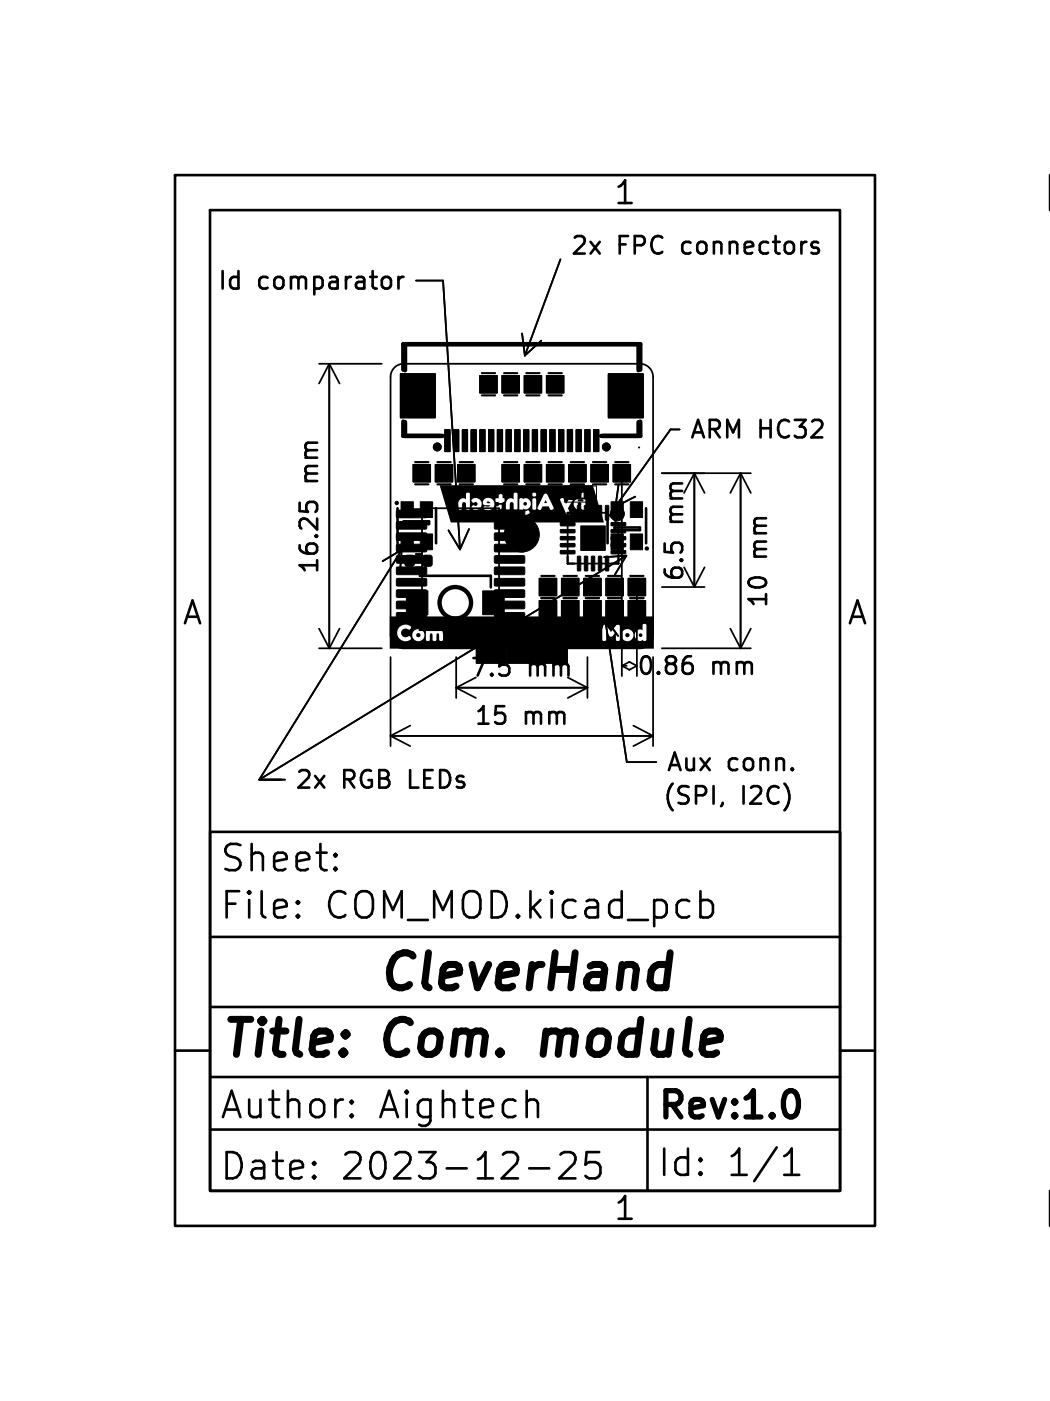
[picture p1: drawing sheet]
<svg xmlns="http://www.w3.org/2000/svg" width="60mm" height="80mm" viewBox="0 0 60 80" stroke-linecap="round" stroke-linejoin="round" font-family="sans-serif">
<defs><g id="words">
<g font-size="2.8">
<text x="21.5" y="57.1">CleverHand</text>
<text x="12.5" y="60.9">Title:</text>
<text x="22.2" y="60.9">Com.</text>
<text x="31.9" y="60.9">module</text>
</g>
<g font-size="2.1">
<text x="12.5" y="52.7">File:</text>
<text x="12.5" y="50">Sheet:</text>
<text x="18.6" y="52.7">COM_MOD.kicad_pcb</text>
<text x="12.5" y="64.1">Author:</text>
<text x="21.6" y="64.1">Aightech</text>
<text x="37.5" y="64.3">Rev:1.0</text>
<text x="12.5" y="67.6">Date:</text>
<text x="19.5" y="67.6">2023-12-25</text>
<text x="37.5" y="67.4">Id:</text>
<text x="41.6" y="67.4">1/1</text>
</g>
<g font-size="1.8">
<text x="35" y="11.9">1</text>
<text x="10.3" y="35.9">A</text>
<text x="48.3" y="35.9">A</text>
<text x="35" y="69.9">1</text>
</g>
<g font-size="1.4">
<text x="12.4" y="16.8">Id</text>
<text x="14.7" y="16.8">comparator</text>
<text x="32.5" y="14.8">2x</text>
<text x="35.3" y="14.8">FPC</text>
<text x="39.2" y="14.8">connectors</text>
<text x="18.4" y="27.6" transform="rotate(-90 18.4 27.6)">mm</text>
<text x="39.2" y="29.9" transform="rotate(-90 39.2 29.9)">mm</text>
<text x="39.3" y="25.2">ARM HC32</text>
<text x="18.4" y="32.9" transform="rotate(-90 18.4 32.9)">16.25</text>
<text x="39.2" y="33.3" transform="rotate(-90 39.2 33.3)">6.5</text>
<text x="44" y="34.8" transform="rotate(-90 44 34.8)">10</text>
<text x="44" y="31.9" transform="rotate(-90 44 31.9)">mm</text>
<text x="26.8" y="38.9">7.5</text>
<text x="27" y="41.6">15</text>
<text x="29.9" y="41.6">mm</text>
<text x="30.2" y="38.9">mm</text>
<text x="36.3" y="38.7">0.86</text>
<text x="40.7" y="38.7">mm</text>
<text x="16.8" y="45.3">2x</text>
<text x="19.6" y="45.3">RGB</text>
<text x="23.6" y="45.3">LEDs</text>
<text x="37.8" y="46">(SPI,</text>
<text x="38" y="44.3">Aux</text>
<text x="41.6" y="44.3">conn.</text>
<text x="42.4" y="46">I2C)</text>
</g>
</g></defs>
<g fill="none" stroke="#000" stroke-width=".15">
<path d="M10 10h40v60h-40zM12 12h36v56h-36zM22.2 15.9l.1 .1v.3l-.1 .1M22.8 15.8v.7M23.1 15.8l-.2 .1-.1 .1M46.4 14.1l.3 .1 .1 .1-.2 .2-.2-.1M46.4 13.9h.3M60 10v2M17.1 28.7v.5M17.5 29.1v-.2l.2-.2 .4 .1v.3M22.7 29v2M23.1 29.8h1.4v.1h-1.4z"/>
<path d="M24 32.9h4v.6M24.9 29v2M28 35.3v.7h-4M34.7 29v2M35.1 30.1h1.5v.2h-1.5zM36.9 29v2M39.3 37.5h.2M39.4 37.9l.2 .2v.2l-.2 .2M12 47.5h36v20.5h-36zM12 57.5h36M12 53.5h36M17 52.3h.1l-.1 .1"/>
<path d="M17 52.3v.1M17 51.5v.1M17 51.5h.1l-.1 .1M19.2 49.6v.1M19.2 49.6h-.1l.1 .1M19.2 48.8v.1M19.2 48.8h-.1l.1 .1M40 51.5l.5-.1 .2 .3v.4l-.1 .2-.1 .1-.5-.1M41.3 45.8l-.1 .2M10 60h2M12 64.5h36M12 61.5h36"/>
<path d="M20.1 63.7h.1l-.1 .1M20.1 63.7h-.1l.1 .1M20.1 62.9v.1M20.1 63.7v.1M20.1 62.9h.1l-.1 .1M20.1 62.9h-.1l.1 .1M30.2 66.7h1.2M30.3 62.8h.2l.2 .2v.8M32 65.9l.2-.1h.4a.41 .41 0 0 1 .2 .6l-.8 .9h.9M34.2 65.8h-.7v.7l.2-.1h.5l.1 .3-.1 .5-.2 .1h-.3l-.2-.1M37 61.5v6.5M44.8 67.1h.9"/>
<path d="M44.8 66l.4-.4v1.5M48 60h2M60 68v2"/>
</g>
<path d="M45.5 62.6l.1 .3-.1 .6" fill="none" stroke="#000" stroke-width=".3"/>
<path d="M31.2 58.9l-.2 1.3M38.3 54.4l-.3 2" fill="none" stroke="#000" stroke-width=".4"/>
<g fill="none" stroke="#000" stroke-width=".1">
<path d="M23.8 16h1.5l1 15.4M29.8 19l.2 1.3M30.9 19.5l-.9 .8M32 14.8l-2 5.5M18.2 20.8h3.6M18.2 37h3.6M18.2 35.9l.6 1.1M18.8 20.8v16.2M18.8 20.8l.6 1.1M18.8 20.8l-.6 1.1M19.4 35.9l-.6 1.1M22.3 37.5v5.1"/>
<path d="M22.5 21l.6-.2h13.5a.75 .75 0 0 1 .7 .7v14.8a.75 .75 0 0 1-.7 .7h-13.5a.75 .75 0 0 1-.8-.7v-14.8zM23 31.4l-8.2 13.1M23 31.4l-.1 1.3M23 31.4l-1.1 .6M23.9 35.5v.3h.3M24.6 29h3.9v6.5h-4.4v-6zM24.7 28.8h-.3l-.3 .3h-.6M25.6 30.3l.7 1.1M26.1 37.5v2.4M26.1 39.3h7.5M26.1 39.3l1.1 .6M26.8 30.2l-.5 1.2"/>
<path d="M27.2 38.7l-1.1 .6M28.4 28.8h.3v.3M28.7 35.5v.3h-.3M32.4 29.3h2.3l.6 .6v2.3h-2.9zM32.4 38.7l1.2 .6M32.7 28h1v.5h-1zM33.6 37.5v2.4M33.6 39.3l-1.2 .6M34.6 35.3l1.2 8.2h1.7M34.6 35.3l.7 1M34.6 35.3l-.4 1.2M35.3 27.7l-.1 1.2"/>
<path d="M35.5 27.5v11.1M35.5 38h.3M35.5 38l.5 .3M35.8 31.7l-21 12.8M35.8 31.7l-.7 1.1M35.8 31.7l-1.3 .1M36 37.8l-.5 .2M36.3 28.4l-1.1 .5M36.4 34v4.6M37.3 37.5v5.1M37.8 37h5.1M37.8 27h5.1"/>
<path d="M37.8 33.5h2.5M38.8 24.5h-.5l-3.1 4.4M39.7 27v6.5l.6-1.1M39.7 27l.6 1.2M39.7 27l-.6 1.2M41.7 35.9l.6 1.1M42.3 27v10M42.3 27l.6 1.2M42.3 27l-.6 1.2M42.9 35.9l-.6 1.1M14.8 44.5h1.5M22.3 42h15"/>
<path d="M22.3 42l1.1 .6M23.4 41.4l-1.1 .6M36.2 41.4l1.1 .6M37.3 42l-1.1 .6"/>
</g>
<g fill="none" stroke="#000" stroke-width=".06">
<path d="M32.3 27.8h1.8v.9h-1.8z"/>
<circle cx="36.5" cy="25.6" r=".03"/>
</g>
<g fill="#000" stroke="#000" stroke-width=".06">
<path d="M22.9 21.3h2v2.5h-2zM22.9 28.7h.7v.9h-.7zM22.9 30.5h.7v.9h-.7zM23.2 31.7h.4v.6h-.4zM23.6 26.5h1v1h-1zM24 28.7h.7v.9h-.7zM24 30.5h.7v.9h-.7zM24.2 31.7h.5v.6h-.5zM22.7 29.2l1.6-.1 .1 .4-1.7 .1zM22.7 29.8h1.6l.1 .4h-1.7zM22.7 30.5l1.6-.1 .1 .4-1.7 .1zM22.7 31.1h1.6l.1 .4h-1.7z"/>
<path d="M22.7 31.8l1.6-.1 .1 .4-1.7 .1zM22.7 32.4h1.6l.1 .4h-1.7zM22.7 33.1l1.6-.1 .1 .4-1.7 .1zM22.7 33.7h1.6l.1 .4h-1.7zM22.7 34.4l1.6-.1 .1 .4-1.7 .1zM22.7 35h1.6l.1 .4h-1.7zM23.2 33.7h1.2v1.4h-1.2zM24.9 26.5h1v1h-1zM22.9 21.4h2v2.5h-2zM25.4 24.5h.3v1.3h-.3zM25.9 24.5h.3v1.3h-.3zM26.4 24.5h.3v1.3h-.3z"/>
<path d="M26.9 24.5h.3v1.3h-.3zM26.1 26.5h1v1h-1zM27.2 36.2h1.7v1.7h-1.7zM27.4 21.4h1v1h-1zM27.4 24.5h.3v1.3h-.3zM27.9 24.5h.3v1.3h-.3zM28.4 24.5h.3v1.3h-.3zM28.7 26.5h1v1h-1zM28.7 21.4h1v1h-1zM27.6 33.7h1.2v1.4h-1.2zM28.9 24.5h.3v1.3h-.3zM29 36.2h1.7v1.7h-1.7z"/>
<path d="M29.4 24.5h.3v1.3h-.3zM28.3 35h1.6l.1 .4h-1.7zM28.3 34.4l1.6-.1 .1 .4-1.7 .1zM28.3 33.7h1.6l.1 .4h-1.7zM28.3 33.1l1.6-.1 .1 .4-1.7 .1zM28.3 32.4h1.6l.1 .4h-1.7zM28.3 31.8l1.6-.1 .1 .4-1.7 .1zM28.3 31.1h1.6l.1 .4h-1.7zM28.3 30.5l1.6-.1 .1 .4-1.7 .1zM28.3 29.8h1.6l.1 .4h-1.7zM28.3 29.2l1.6-.1 .1 .4-1.7 .1zM29.9 24.5h.3v1.3h-.3z"/>
<path d="M29.9 21.4h1v1h-1zM29.9 26.5h1v1h-1zM30.4 24.5h.3v1.3h-.3zM30.7 36.2h1.7v1.7h-1.7zM30.8 33h1v1h-1zM30.8 34.3h1v1h-1zM30.9 24.5h.3v1.3h-.3zM31.2 26.5h1v1h-1zM31.2 21.4h1v1h-1zM31.4 24.5h.3v1.3h-.3zM31.9 24.5h.3v1.3h-.3zM32.1 34.3h1v1h-1z"/>
<path d="M32.4 24.5h.3v1.3h-.3zM32.5 26.5h1v1h-1zM32 29.8h.8l.1 .2h-.8zM32 30.2h.8l.1 .2h-.8zM32 30.6h.8l.1 .2h-.8zM32 31h.8l.1 .2h-.8zM32 31.4h.8l.1 .2h-.8zM32.9 24.5h.3v1.3h-.3zM32.5 27.9h.4v.6h-.4zM32.1 33h1v1h-1zM33 28.9h.2l-.1 .8h-.1zM33 31.8h.2l-.1 .8h-.1z"/>
<path d="M33.2 30h1.4v1.4h-1.4zM33.3 34.3h1v1h-1zM33.4 24.5h.3v1.3h-.3zM33.4 28.9h.2l-.1 .8h-.1zM33.4 31.8h.2l-.1 .8h-.1zM33.8 26.5h1v1h-1zM33.9 24.5h.3v1.3h-.3zM33.8 28.9h.2l-.1 .8h-.1zM33.8 31.8h.2l-.1 .8h-.1zM33.4 27.9h.5v.6h-.5zM34.2 28.9h.2l-.1 .8h-.1zM34.2 31.8h.2l-.1 .8h-.1z"/>
<path d="M33.3 33h1v1h-1zM34.6 34.3h1v1h-1zM34.6 28.9h.2l-.1 .8h-.1zM34.6 31.8h.2l-.1 .8h-.1zM34.8 21.4h2v2.5h-2zM35 26.5h1v1h-1zM34.9 30.5h.7v.9h-.7zM34.9 28.7h.7v.9h-.7zM34.6 33h1v1h-1zM34.9 31.4h.8l.1 .2h-.8zM34.9 31h.8l.1 .2h-.8zM34.9 30.6h.8l.1 .2h-.8z"/>
<path d="M34.9 30.2h.8l.1 .2h-.8zM34.9 29.8h.8l.1 .2h-.8zM35.9 34.3h1v1h-1zM36 30.5h.7v.9h-.7zM36 28.7h.7v.9h-.7zM34.8 21.3h2v2.5h-2zM35.9 33h1v1h-1z"/>
<circle cx="24.1" cy="27" r=".32"/>
<circle cx="25.4" cy="27" r=".32"/>
<circle cx="26.6" cy="27" r=".33"/>
<circle cx="27.9" cy="21.9" r=".33"/>
<circle cx="28.1" cy="37" r=".5"/>
<circle cx="29.2" cy="21.9" r=".33"/>
<circle cx="29.2" cy="27" r=".33"/>
<circle cx="29.8" cy="37" r=".5"/>
<circle cx="29.8" cy="30.5" r="1"/>
<circle cx="30.4" cy="21.9" r=".33"/>
<circle cx="30.4" cy="27" r=".33"/>
<circle cx="31.3" cy="33.5" r=".33"/>
<circle cx="31.3" cy="34.8" r=".33"/>
<circle cx="31.6" cy="37" r=".5"/>
<circle cx="31.7" cy="21.9" r=".33"/>
<circle cx="31.7" cy="27" r=".33"/>
<circle cx="32.6" cy="34.8" r=".33"/>
<circle cx="32.6" cy="33.5" r=".33"/>
<circle cx="33" cy="27" r=".33"/>
<circle cx="33.8" cy="34.8" r=".33"/>
<circle cx="33.8" cy="33.5" r=".33"/>
<circle cx="34.3" cy="27" r=".33"/>
<circle cx="35.1" cy="33.5" r=".33"/>
<circle cx="35.1" cy="34.8" r=".33"/>
<circle cx="35.3" cy="29.3" r=".4"/>
<circle cx="35.5" cy="27" r=".33"/>
<circle cx="36.4" cy="33.5" r=".33"/>
<circle cx="36.4" cy="34.8" r=".33"/>
</g>
<g fill="none" stroke="#000" stroke-width=".12">
<path d="M23.7 26.4h.8M23.7 27.7h.8M23.8 31.6h.3M23.8 32.4h.3M25 26.4h.8M25 27.7h.8M26.3 26.4h.7M26.3 27.7h.7M27.5 21.3h.8M27.5 22.6h.8M28.8 26.4h.8M28.8 27.7h.8"/>
<path d="M28.8 21.3h.8M28.8 22.6h.8M30.1 26.4h.7M30.1 27.7h.7M30.1 21.3h.7M30.1 22.6h.7M30.9 34.2h.8M30.9 35.4h.8M30.9 32.9h.8M31.3 26.4h.8M31.3 27.7h.8M31.3 21.3h.8"/>
<path d="M31.3 22.6h.8M32.2 34.2h.8M32.2 35.4h.8M32.2 32.9h.8M32.4 31.8v.4h.4M32.6 26.4h.8M32.6 27.7h.8M32.8 29.3h-.4v.4M33.1 27.9h.2M33.1 28.6h.2M33.5 34.2h.7M33.5 35.4h.7"/>
<path d="M33.5 32.9h.7M33.9 26.4h.7M33.9 27.7h.7M34.7 34.2h.8M34.7 35.4h.8M34.7 32.9h.8M35.1 26.4h.8M35.1 27.7h.8M35.3 31.8v.4h-.4M36 34.2h.8M36 35.4h.8M36 32.9h.8"/>
</g>
<g fill="none" stroke="#000" stroke-width=".25">
<path d="M23.1 19.7v1.4M36.5 19.7v1.4M22.7 28.7h.1M23 21.1v-1.4h13.6v1.4M23 24.1v.8h2.3M23.1 24.1v.8M36.5 24.1v.8M36.6 24.1v.8h-2.3M37 31.3h.1"/>
<circle cx="25" cy="25.5" r=".13"/>
<circle cx="26" cy="34.4" r=".9"/>
<circle cx="34.6" cy="25.5" r=".13"/>
</g>
<g fill="#000">
<path d="M27.8 28.7h.2h-.1zM29.9 28.7h.2v.1h-.2zM31.2 28.6l.1 .1h-.2zM25.1 27.7h8.8l.6 2.1h-8.7l-.4-1h.8v.2a.11 .11 0 0 0 .1 .1 .11 .11 0 0 0 .1-.1v-.2l.1-.1 .1 .1v.2a.11 .11 0 0 0 .1 .1 .11 .11 0 0 0 .1-.1v-.4l.2 .1h.3v.2l-.2-.1-.2 .2a.33 .33 0 0 0 .4 .1 .33 .33 0 0 0 .2-.4l.2 .2h.3l-.4 .1a.29 .29 0 0 0 .3 .2 .29 .29 0 0 0 .3-.2l.1-.2-.1-.2 .3 .1v.2l-.2 .1a.22 .22 0 0 0 .3 .1 .22 .22 0 0 0 .1-.3h.2v.2a.11 .11 0 0 0 .1 .1 .11 .11 0 0 0 .1-.1v-.2l.1-.1 .1 .1v.2a.11 .11 0 0 0 .2 .1 .11 .11 0 0 0 .1-.1v-.4h.1v.6a.34 .34 0 0 0 .6 .1l-.1-.2-.3 .1v-.2l.1 .1a.31 .31 0 0 0 .3-.2 .31 .31 0 0 0 0-.3h.1v.4a.11 .11 0 0 0 .1 .1 .11 .11 0 0 0 .1-.1l.2 .1 .2-.2h.3l.2 .2h.1v-.1l-.2-.5h.6l.4 .9 .2-.1-.1-.3 .1-.2h.2a.35 .35 0 0 0 .5 .3l.1-.1v-.8a.11 .11 0 0 0-.1-.1 .11 .11 0 0 0-.1 .1v.3h-.3l-.1 .3h-.2l.1-.3a.33 .33 0 0 0-.4 .3l-.1-.3h-.8l-.2-.3-.5 .8h-.1v-.5l-.3 .1-.2-.1h-.2l-.1-.1-.2 .2v-.4l.8 .1a.11 .11 0 0 0 .2 0 .11 .11 0 0 0 0-.1 .11 .11 0 0 0-.2 0h-.8l-.1-.1h-.1l-.1 .4a.27 .27 0 0 0-.3 0 .27 .27 0 0 0-.1 .3h-.2l.1-.2-.1-.4-.2 .1v.2l-.3 .1a.33 .33 0 0 0-.4-.2 .33 .33 0 0 0-.2 .3h-.1a.39 .39 0 0 0-.7-.1v-.5l-.2 .1v.3a.27 .27 0 0 0-.3 0 .27 .27 0 0 0-.1 .3h-.8zM22.3 35.2h15.1v1.8h-15.1v-.9h.4a.46 .46 0 0 0 .3 .5 .46 .46 0 0 0 .5-.1l-.1-.2-.2 .1-.2-.1h.6a.35 .35 0 0 0 .4 .3 .35 .35 0 0 0 .2-.5h.1v.4a.11 .11 0 0 0 .1 .1 .11 .11 0 0 0 .2-.1v-.3l.1 .3a.11 .11 0 0 0 .1 .1 .11 .11 0 0 0 .1-.1l.1-.3 .1 .3a.11 .11 0 0 0 .1 .1 .11 .11 0 0 0 .1-.1v-.2a.24 .24 0 0 0-.1-.3 .24 .24 0 0 0-.3 0l-.2-.1-.5 .2a.35 .35 0 0 0-.4-.2 .35 .35 0 0 0-.2 .4h-.6a.29 .29 0 0 1 0-.4 .29 .29 0 0 1 .4 0l.1-.1h10.9v.7a.11 .11 0 0 0 .1 .1 .11 .11 0 0 0 .1-.1l.1-.4a.23 .23 0 0 0 .3 .2l.2-.2v.5h.1h.1v-.3h.1a.35 .35 0 0 0 .3 .3 .35 .35 0 0 0 .4-.3h.1a.35 .35 0 0 0 .4 .3l.2-.1v-.8a.11 .11 0 0 0-.1-.1 .11 .11 0 0 0-.1 .1v.3a.29 .29 0 0 0-.3 0 .29 .29 0 0 0-.1 .3h-.1a.35 .35 0 0 0-.4-.4 .35 .35 0 0 0-.3 .4h-.1v-.5a.15 .15 0 0 0-.1-.1 .15 .15 0 0 0-.2 .1l-.2 .3-.4-.4-.1 .1-11-.1a.48 .48 0 0 0-.7 .4h-.4z"/>
<circle cx="23.9" cy="36.3" r=".13"/>
<circle cx="33.1" cy="28.8" r=".11"/>
<circle cx="35.8" cy="36.3" r=".13"/>
<circle cx="36.6" cy="36.3" r=".11"/>
</g>
<use href="#words"/>
</svg>
